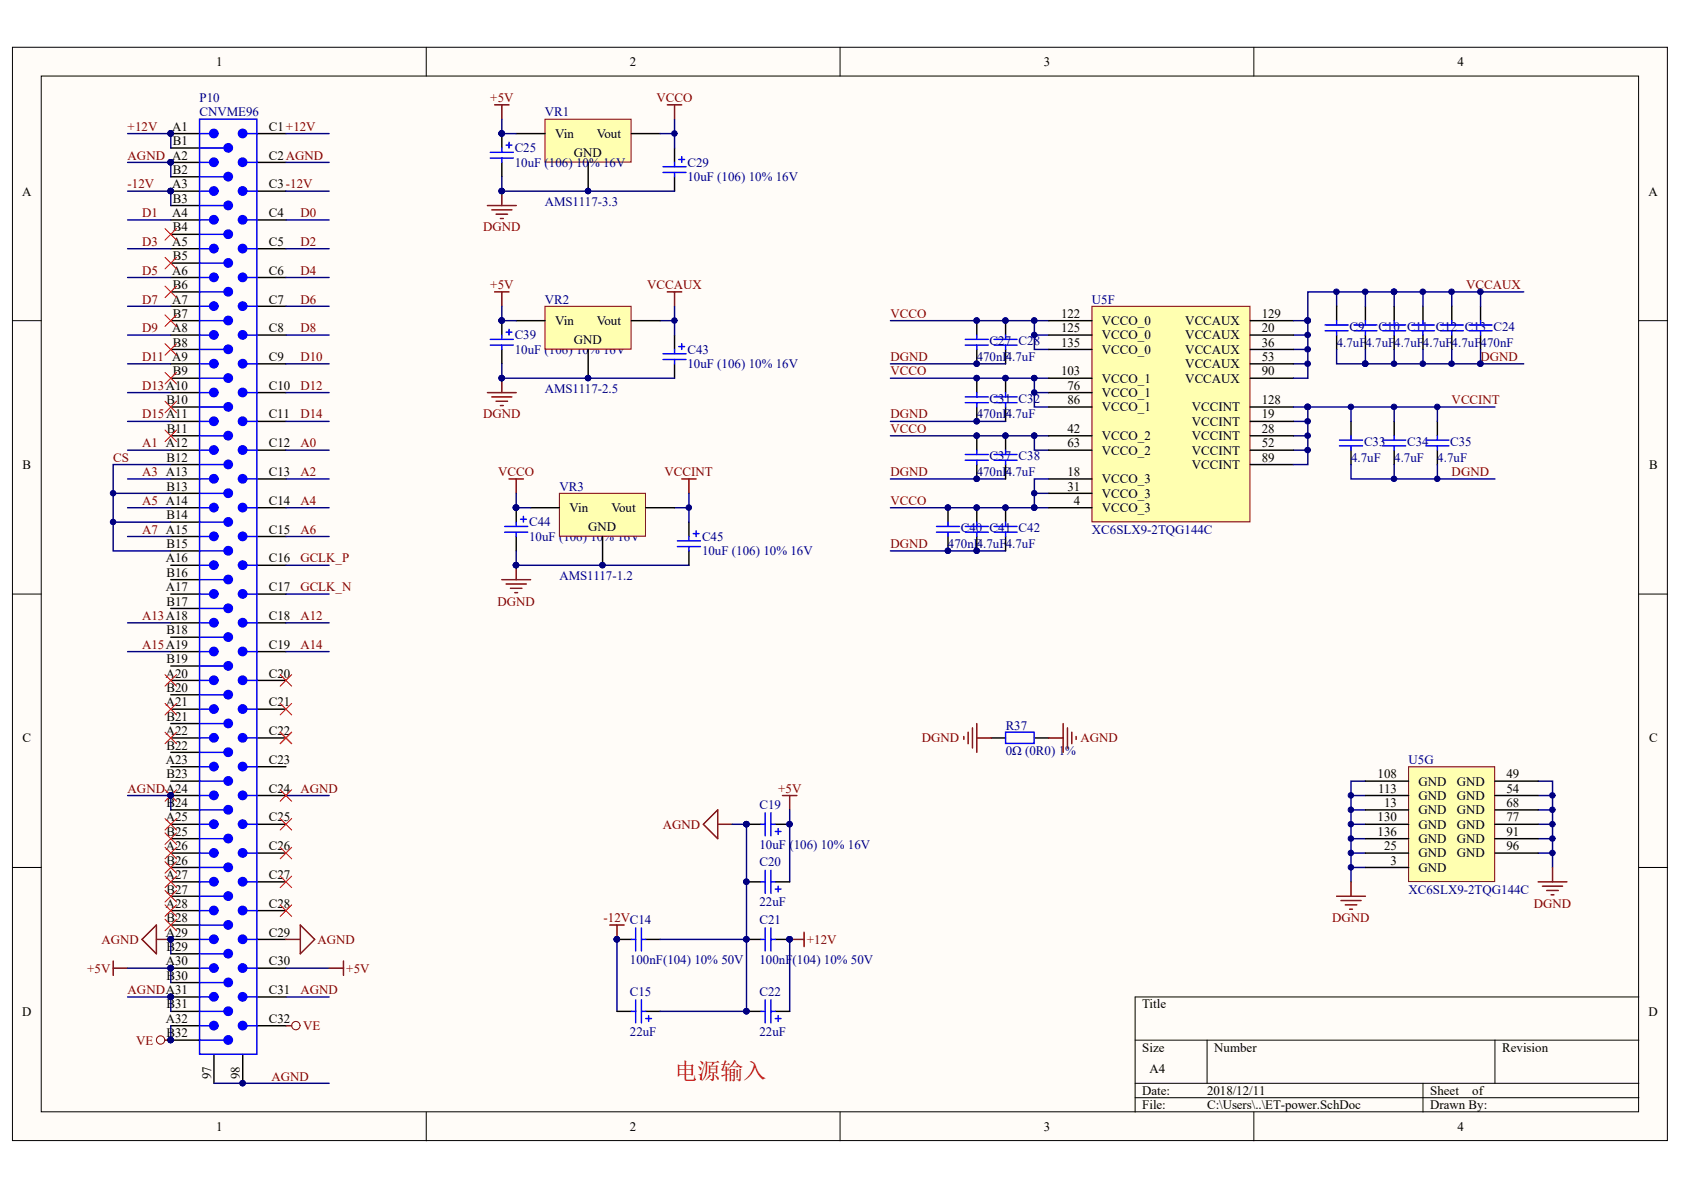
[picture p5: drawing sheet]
<svg xmlns="http://www.w3.org/2000/svg" width="297mm" height="210mm" viewBox="0 0 297 210" stroke-linecap="round" stroke-linejoin="round" font-family="sans-serif">
<defs><g id="words">
<text font-size="4.1" fill="#f00" x="119" y="190.3">电源输入</text>
<g font-size="2.3">
<text x="38.1" y="11.6">1</text>
<text x="111.1" y="11.6">2</text>
<text x="184.1" y="11.6">3</text>
<text x="257.1" y="11.6">4</text>
<text x="30.4" y="23.1">A1</text>
<text x="47.4" y="23.1">C1+12V</text>
<text x="30.5" y="25.6">B1</text>
<text x="47.4" y="28.2">C2AGND</text>
<text x="97.9" y="24.4">Vin</text>
<text x="101.2" y="27.7">GND</text>
<text x="105.3" y="24.4">Vout</text>
<text x="3.9" y="34.5">A</text>
<text x="30.4" y="33.2">A3</text>
<text x="30.5" y="30.7">B2</text>
<text x="30.5" y="35.8">B3</text>
<text x="47.4" y="33.2">C3-12V</text>
<text x="290.8" y="34.5">A</text>
<text x="30.4" y="38.3">A4</text>
<text x="30.5" y="40.8">B4</text>
<text x="47.4" y="38.3">C4</text>
<text x="30.4" y="43.4">A5</text>
<text x="30.5" y="45.9">B5</text>
<text x="47.4" y="43.4">C5</text>
<text x="30.4" y="48.4">A6</text>
<text x="30.4" y="53.5">A7</text>
<text x="30.5" y="51">B6</text>
<text x="47.4" y="48.4">C6</text>
<text x="47.4" y="53.5">C7</text>
<text x="30.4" y="58.6">A8</text>
<text x="30.5" y="56.1">B7</text>
<text x="47.4" y="58.6">C8</text>
<text x="97.9" y="57.3">Vin</text>
<text x="105.3" y="57.3">Vout</text>
<text x="187.2" y="56.1">122</text>
<text x="187.2" y="58.6">125</text>
<text x="194.4" y="57.3">VCCO_0</text>
<text x="194.4" y="59.9">VCCO_0</text>
<text x="209.1" y="57.3">VCCAUX</text>
<text x="209.1" y="59.9">VCCAUX</text>
<text x="222.6" y="56.1">129</text>
<text x="222.6" y="58.6">20</text>
<text x="30.5" y="61.1">B8</text>
<text x="47.4" y="63.7">C9</text>
<text x="101.2" y="60.6">GND</text>
<text x="187.2" y="61.1">135</text>
<text x="194.4" y="62.4">VCCO_0</text>
<text x="209.1" y="62.4">VCCAUX</text>
<text x="209.1" y="64.9">VCCAUX</text>
<text x="222.6" y="61.1">36</text>
<text x="222.6" y="63.7">53</text>
<text x="29.4" y="71.3">B10</text>
<text x="30.5" y="66.2">B9</text>
<text x="47.4" y="68.7">C10</text>
<text x="187.2" y="66.2">103</text>
<text x="188.3" y="68.7">76</text>
<text x="188.3" y="71.3">86</text>
<text x="194.4" y="67.5">VCCO_1</text>
<text x="194.4" y="70">VCCO_1</text>
<text x="209.1" y="67.5">VCCAUX</text>
<text x="222.6" y="66.2">90</text>
<text x="222.6" y="71.3">128</text>
<text x="29.4" y="76.4">B11</text>
<text x="47.4" y="73.8">C11</text>
<text x="188.3" y="76.4">42</text>
<text x="194.4" y="72.5">VCCO_1</text>
<text x="194.4" y="77.7">VCCO_2</text>
<text x="210.2" y="72.5">VCCINT</text>
<text x="210.2" y="75.1">VCCINT</text>
<text x="210.2" y="77.7">VCCINT</text>
<text x="222.6" y="73.8">19</text>
<text x="222.6" y="76.4">28</text>
<text x="4" y="82.7">B</text>
<text x="29.4" y="81.5">B12</text>
<text x="47.4" y="78.9">C12</text>
<text x="47.4" y="84">C13</text>
<text x="188.3" y="78.9">63</text>
<text x="188.3" y="84">18</text>
<text x="194.4" y="80.2">VCCO_2</text>
<text x="210.2" y="80.2">VCCINT</text>
<text x="210.2" y="82.7">VCCINT</text>
<text x="222.6" y="78.9">52</text>
<text x="222.6" y="81.5">89</text>
<text x="290.9" y="82.7">B</text>
<text x="29.4" y="86.5">B13</text>
<text x="47.4" y="89.1">C14</text>
<text x="188.3" y="86.5">31</text>
<text x="189.4" y="89.1">4</text>
<text x="194.4" y="85.3">VCCO_3</text>
<text x="194.4" y="87.8">VCCO_3</text>
<text x="29.4" y="91.6">B14</text>
<text x="47.4" y="94.1">C15</text>
<text x="100.5" y="90.3">Vin</text>
<text x="103.8" y="93.6">GND</text>
<text x="107.9" y="90.3">Vout</text>
<text x="194.4" y="90.3">VCCO_3</text>
<text x="29.2" y="99.2">A16</text>
<text x="29.4" y="96.7">B15</text>
<text x="29.4" y="101.7">B16</text>
<text x="47.4" y="99.2">C16</text>
<text x="29.2" y="104.3">A17</text>
<text x="29.4" y="106.8">B17</text>
<text x="47.4" y="104.3">C17</text>
<text x="29.4" y="111.9">B18</text>
<text x="47.4" y="109.4">C18</text>
<text x="29.2" y="119.5">A20</text>
<text x="29.4" y="117">B19</text>
<text x="47.4" y="114.4">C19</text>
<text x="47.4" y="119.5">C20</text>
<text x="29.2" y="124.6">A21</text>
<text x="29.4" y="122">B20</text>
<text x="47.4" y="124.6">C21</text>
<text x="4" y="131">C</text>
<text x="29.2" y="129.7">A22</text>
<text x="29.4" y="127.1">B21</text>
<text x="47.4" y="129.7">C22</text>
<text x="290.9" y="131">C</text>
<text x="29.2" y="134.8">A23</text>
<text x="29.4" y="132.2">B22</text>
<text x="29.4" y="137.3">B23</text>
<text x="47.4" y="134.8">C23</text>
<text x="243" y="137.3">108</text>
<text x="265.7" y="137.3">49</text>
<text x="29.4" y="142.4">B24</text>
<text x="47.4" y="139.8">C24</text>
<text x="243.1" y="139.8">113</text>
<text x="244.1" y="142.4">13</text>
<text x="250.2" y="138.6">GND</text>
<text x="250.2" y="141.1">GND</text>
<text x="250.2" y="143.6">GND</text>
<text x="256.9" y="138.6">GND</text>
<text x="256.9" y="141.1">GND</text>
<text x="256.9" y="143.6">GND</text>
<text x="265.7" y="139.8">54</text>
<text x="265.7" y="142.4">68</text>
<text x="29.2" y="144.9">A25</text>
<text x="29.2" y="150">A26</text>
<text x="29.4" y="147.4">B25</text>
<text x="47.4" y="144.9">C25</text>
<text x="47.4" y="150">C26</text>
<text x="243" y="144.9">130</text>
<text x="243" y="147.4">136</text>
<text x="244.1" y="150">25</text>
<text x="250.2" y="146.2">GND</text>
<text x="250.2" y="148.7">GND</text>
<text x="256.9" y="146.2">GND</text>
<text x="256.9" y="148.7">GND</text>
<text x="265.7" y="144.9">77</text>
<text x="265.7" y="147.4">91</text>
<text x="265.7" y="150">96</text>
<text x="29.2" y="155.1">A27</text>
<text x="29.4" y="152.5">B26</text>
<text x="47.4" y="155.1">C27</text>
<text x="245.3" y="152.5">3</text>
<text x="250.2" y="151.2">GND</text>
<text x="250.2" y="153.8">GND</text>
<text x="256.9" y="151.2">GND</text>
<text x="29.2" y="160.1">A28</text>
<text x="29.4" y="157.6">B27</text>
<text x="47.4" y="160.1">C28</text>
<text x="29.2" y="165.2">A29</text>
<text x="29.4" y="162.7">B28</text>
<text x="29.4" y="167.7">B29</text>
<text x="47.4" y="165.2">C29</text>
<text x="29.2" y="170.3">A30</text>
<text x="29.4" y="172.8">B30</text>
<text x="47.4" y="170.3">C30</text>
<text x="3.9" y="179.1">D</text>
<text x="29.4" y="177.9">B31</text>
<text x="47.4" y="175.3">C31</text>
<text x="201.5" y="177.9">Title</text>
<text x="290.8" y="179.1">D</text>
<text x="29.2" y="180.4">A32</text>
<text x="29.4" y="183">B32</text>
<text x="47.4" y="180.4">C32</text>
<text x="201.5" y="185.5">Size</text>
<text x="214.2" y="185.5">Number</text>
<text x="265" y="185.5">Revision</text>
<text x="37.3" y="190.3" transform="rotate(-90 37.3 190.3)">97</text>
<text x="42.3" y="190.3" transform="rotate(-90 42.3 190.3)">98</text>
<text x="202.7" y="189.3">A4</text>
<text x="201.5" y="193.1">Date:</text>
<text x="201.5" y="195.7">File:</text>
<text x="212.9" y="193.1">2018/12/11</text>
<text x="212.9" y="195.7">C:\Users\..\ET-power.SchDoc</text>
<text x="252.3" y="193.1">Sheet</text>
<text x="252.3" y="195.7">Drawn By:</text>
<text x="259.7" y="193.1">of</text>
<text x="38.1" y="199.5">1</text>
<text x="111.1" y="199.5">2</text>
<text x="184.1" y="199.5">3</text>
<text x="257.1" y="199.5">4</text>
</g>
<g font-size="2.3" fill="#000080">
<text x="35.2" y="18">P10</text>
<text x="35.2" y="20.5">CNVME96</text>
<text x="96.1" y="20.5">VR1</text>
<text x="90.8" y="26.9">C25</text>
<text x="90.8" y="29.4">10uF (106) ¡À10% 16V</text>
<text x="121.2" y="29.4">C29</text>
<text x="121.2" y="32">10uF (106) ¡À10% 16V</text>
<text x="96.1" y="36.3">AMS1117-3.3</text>
<text x="96.1" y="53.5">VR2</text>
<text x="192.6" y="53.5">U5F</text>
<text x="90.8" y="59.9">C39</text>
<text x="238.1" y="58.4">C9</text>
<text x="243.1" y="58.4">C10 C11 C12 C13 C24</text>
<text x="90.8" y="62.4">10uF (106) ¡À10% 16V</text>
<text x="121.2" y="62.4">C43</text>
<text x="121.2" y="64.9">10uF (106) ¡À10% 16V</text>
<text x="172.3" y="63.7">470nF4.7uF</text>
<text x="174.6" y="60.9">C27 C28</text>
<text x="235.8" y="61.1">4.7uF</text>
<text x="240.8" y="61.1">4.7uF4.7uF4.7uF4.7uF</text>
<text x="261.2" y="61.1">470nF</text>
<text x="96.1" y="69.3">AMS1117-2.5</text>
<text x="174.6" y="71">C31 C32</text>
<text x="172.3" y="73.8">470nF4.7uF</text>
<text x="172.3" y="84">470nF4.7uF</text>
<text x="174.6" y="81.2">C37 C38</text>
<text x="238.3" y="81.5">4.7uF</text>
<text x="240.6" y="78.7">C33</text>
<text x="245.9" y="81.5">4.7uF</text>
<text x="248.2" y="78.7">C34</text>
<text x="253.5" y="81.5">4.7uF</text>
<text x="255.8" y="78.7">C35</text>
<text x="98.7" y="86.5">VR3</text>
<text x="93.3" y="92.9">C44</text>
<text x="93.3" y="95.4">10uF (106) ¡À10% 16V</text>
<text x="123.8" y="95.4">C45</text>
<text x="169.5" y="93.9">C40 C41 C42</text>
<text x="192.6" y="94.1">XC6SLX9-2TQG144C</text>
<text x="123.8" y="97.9">10uF (106) ¡À10% 16V</text>
<text x="167.2" y="96.7">470nF</text>
<text x="172.3" y="96.7">4.7uF</text>
<text x="177.4" y="96.7">4.7uF</text>
<text x="98.7" y="102.3">AMS1117-1.2</text>
<text x="177.4" y="128.7">R37</text>
<text x="177.4" y="133.2">0Ω (0R0) ¡À1%</text>
<text x="248.5" y="134.8">U5G</text>
<text x="134" y="142.6">C19</text>
<text x="134" y="149.7">10uF (106) ¡À10% 16V</text>
<text x="134" y="152.8">C20</text>
<text x="134" y="159.9">22uF</text>
<text x="248.5" y="157.6">XC6SLX9-2TQG144C</text>
<text x="134" y="162.9">C21</text>
<text x="111.1" y="170">100nF(104) 10% 50V</text>
<text x="134" y="170">100nF(104) 10% 50V</text>
<text x="111.1" y="175.6">C15</text>
<text x="134" y="175.6">C22</text>
<text x="111.1" y="182.7">22uF</text>
<text x="134" y="182.7">22uF</text>
</g>
<g font-size="2.3" fill="#800000">
<text x="86.5" y="18">+5V</text>
<text x="115.8" y="18">VCCO</text>
<text x="22.5" y="23.1">+12V</text>
<text x="22.5" y="28.2">AGND A2</text>
<text x="22.5" y="33.2">-12V</text>
<text x="25.1" y="38.3">D1</text>
<text x="53" y="38.3">D0</text>
<text x="85.2" y="40.8">DGND</text>
<text x="25.1" y="43.4">D3</text>
<text x="53" y="43.4">D2</text>
<text x="25.1" y="48.4">D5</text>
<text x="25.1" y="53.5">D7</text>
<text x="53" y="48.4">D4</text>
<text x="53" y="53.5">D6</text>
<text x="86.5" y="51">+5V</text>
<text x="114.2" y="51">VCCAUX</text>
<text x="258.6" y="51">VCCAUX</text>
<text x="25.1" y="58.6">D9</text>
<text x="53" y="58.6">D8</text>
<text x="157.1" y="56.1">VCCO</text>
<text x="25.1" y="63.7">D11 A9</text>
<text x="53" y="63.7">D10</text>
<text x="157.1" y="63.7">DGND</text>
<text x="261.2" y="63.7">DGND</text>
<text x="25.1" y="68.7">D13A10</text>
<text x="53" y="68.7">D12</text>
<text x="157.1" y="66.2">VCCO</text>
<text x="256.1" y="71.3">VCCINT</text>
<text x="25.1" y="73.8">D15A11</text>
<text x="53" y="73.8">D14</text>
<text x="85.2" y="73.8">DGND</text>
<text x="157.1" y="73.8">DGND</text>
<text x="157.1" y="76.4">VCCO</text>
<text x="20" y="81.5">CS</text>
<text x="25.1" y="78.9">A1 A12</text>
<text x="25.1" y="84">A3 A13</text>
<text x="53" y="78.9">A0</text>
<text x="53" y="84">A2</text>
<text x="87.9" y="84">VCCO</text>
<text x="117.2" y="84">VCCINT</text>
<text x="157.1" y="84">DGND</text>
<text x="256.1" y="84">DGND</text>
<text x="25.1" y="89.1">A5 A14</text>
<text x="53" y="89.1">A4</text>
<text x="157.1" y="89.1">VCCO</text>
<text x="25.1" y="94.1">A7 A15</text>
<text x="53" y="94.1">A6</text>
<text x="53" y="99.2">GCLK_P</text>
<text x="157.1" y="96.7">DGND</text>
<text x="53" y="104.3">GCLK_N</text>
<text x="87.7" y="106.8">DGND</text>
<text x="25.1" y="109.4">A13A18</text>
<text x="53" y="109.4">A12</text>
<text x="25.1" y="114.4">A15A19</text>
<text x="53" y="114.4">A14</text>
<text x="162.6" y="131">DGND</text>
<text x="190.6" y="131">AGND</text>
<text x="22.5" y="139.8">AGNDA24</text>
<text x="53" y="139.8">AGND</text>
<text x="137.3" y="139.8">+5V</text>
<text x="116.9" y="146.2">AGND</text>
<text x="270.5" y="160.1">DGND</text>
<text x="17.9" y="166.5">AGND</text>
<text x="56" y="166.5">AGND</text>
<text x="106.5" y="162.7">-12VC14</text>
<text x="142.3" y="166.5">+12V</text>
<text x="235" y="162.7">DGND</text>
<text x="15.4" y="171.5">+5V</text>
<text x="61.1" y="171.5">+5V</text>
<text x="22.5" y="175.3">AGNDA31</text>
<text x="53" y="175.3">AGND</text>
<text x="24" y="184.3">VE</text>
<text x="53.5" y="181.7">VE</text>
<text x="47.9" y="190.6">AGND</text>
</g>
</g></defs>
<g fill="#fffcf8" stroke="#000" stroke-width=".18">
<path d="M2.2 8.3h291.9v192.9h-291.9z"/>
<path d="M7.3 13.4h281.7v182.7h-281.7z"/>
</g>
<g fill="none" stroke="#000" stroke-width=".18">
<path d="M75.2 8.3v5.1M148.2 8.3v5.1M221.2 8.3v5.1M2.2 56.6h5.1M289.1 56.6h5.1M2.2 104.8h5.1M289.1 104.8h5.1M2.2 153h5.1M289.1 153h5.1M289.1 175.9h-88.9v20.3M75.2 196.2v5M148.2 196.2v5"/>
<path d="M200.2 183.5h88.9M200.2 191.1h88.9M200.2 193.6h88.9M212.9 183.5v7.6M221.2 196.2v5M251 191.1v5.1M263.7 183.5v7.6"/>
</g>
<g fill="none" stroke="#000080" stroke-width=".25">
<path d="M157.1 56.6h25.4M182.5 59.1h2.5M228.1 59.1h2.6M235.8 51.5v2.5M240.8 51.5v2.5M256.1 51.5v2.5M157.1 74.3h20.3M157.1 76.9h25.4M157.1 64.2h20.3M157.1 66.7h25.4M182.5 69.3h2.5M228.1 74.3h2.6"/>
<path d="M228.1 76.9h2.6M228.1 79.4h2.6M228.1 61.6h2.6M228.1 64.2h2.6M238.3 71.8v2.5M245.9 61.6v2.6M245.9 71.8v2.5M256.1 61.6v2.6M157.1 84.5h20.3M157.1 97.2h20.3M182.5 87h2.5M182.5 89.6h2.5"/>
<path d="M238.3 81.9v2.6h25.4M245.9 81.9v2.6M240.8 137.8h-2.5v17.8M271.3 137.8h2.5v15.2M238.3 140.3h2.5M238.3 142.9h2.5M238.3 145.4h2.5M238.3 147.9h2.5M238.3 150.5h2.5M238.3 153h2.5M271.3 140.3h2.5M271.3 142.9h2.5"/>
<path d="M271.3 145.4h2.5M271.3 147.9h2.5M271.3 150.5h2.5"/>
</g>
<g fill="#000080" stroke="#000080" stroke-width=".18">
<circle cx="238.3" cy="140.3" r=".48"/>
<circle cx="238.3" cy="142.8" r=".48"/>
<circle cx="238.3" cy="145.4" r=".48"/>
<circle cx="238.3" cy="147.9" r=".48"/>
<circle cx="238.3" cy="150.4" r=".48"/>
<circle cx="238.3" cy="153" r=".48"/>
<circle cx="273.8" cy="140.3" r=".48"/>
<circle cx="273.8" cy="142.8" r=".48"/>
<circle cx="273.8" cy="145.4" r=".48"/>
<circle cx="273.8" cy="147.9" r=".48"/>
<circle cx="273.8" cy="150.4" r=".48"/>
<circle cx="230.7" cy="74.3" r=".49"/>
<circle cx="230.7" cy="76.8" r=".49"/>
<circle cx="230.7" cy="79.4" r=".49"/>
<circle cx="238.3" cy="71.8" r=".48"/>
<circle cx="245.9" cy="71.8" r=".49"/>
<circle cx="245.9" cy="84.5" r=".49"/>
<circle cx="230.7" cy="59.1" r=".49"/>
<circle cx="230.7" cy="61.6" r=".49"/>
<circle cx="230.7" cy="64.2" r=".49"/>
<circle cx="235.7" cy="51.5" r=".49"/>
<circle cx="240.8" cy="51.5" r=".49"/>
<circle cx="256" cy="51.5" r=".49"/>
<circle cx="245.9" cy="64.2" r=".49"/>
<circle cx="256" cy="64.2" r=".49"/>
<circle cx="261.1" cy="64.2" r=".49"/>
<circle cx="182.4" cy="87" r=".48"/>
<circle cx="182.4" cy="69.2" r=".48"/>
<circle cx="182.4" cy="59.1" r=".48"/>
<circle cx="182.4" cy="89.5" r=".48"/>
<circle cx="182.4" cy="76.8" r=".48"/>
<circle cx="182.4" cy="66.7" r=".48"/>
<circle cx="182.4" cy="56.5" r=".48"/>
<circle cx="177.3" cy="56.5" r=".48"/>
<circle cx="177.3" cy="66.7" r=".48"/>
<circle cx="177.3" cy="89.5" r=".48"/>
<circle cx="172.3" cy="84.5" r=".48"/>
<circle cx="172.3" cy="76.8" r=".48"/>
<circle cx="167.2" cy="97.1" r=".48"/>
<circle cx="167.2" cy="89.5" r=".48"/>
</g>
<path d="M235.8 158.1h5M236.5 158.8h3.6M237.3 159.6h2M238.3 155.6v2.5M271.3 155.6h5.1M272.1 156.3h3.5M272.8 157.1h2.1M273.6 157.8h.5M273.8 153v2.6M238.1 160.4h.5" fill="none" stroke="#800000" stroke-width=".25"/>
<g fill="none" stroke="#000" stroke-width=".25">
<path d="M177.4 56.6v2.5M240.8 54v2.6M240.8 59.1v2.5M245.9 54v2.6M245.9 59.1v2.5M256.1 54v2.6M256.1 59.1v2.5M172.3 76.9v2.5M177.4 61.6v2.6M177.4 66.7v2.6M177.4 71.8v2.5M238.3 74.3v2.6"/>
<path d="M238.3 79.4v2.5M245.9 74.3v2.6M245.9 79.4v2.5M167.2 89.6v2.5M167.2 94.6v2.6M172.3 81.9v2.6M177.4 89.6v2.5M177.4 94.6v2.6"/>
</g>
<g fill="none" stroke="#00f" stroke-width=".25">
<path d="M175.3 59.9h4.1M177.4 59.1v.8M238.8 57.3h4.1M238.8 58.3h4.1M240.8 56.6v.7M240.8 58.3v.8M243.9 57.3h4.1M243.9 58.3h4.1M245.9 56.6v.7M245.9 58.3v.8M254 57.3h4.1M254 58.3h4.1"/>
<path d="M256.1 56.6v.7M256.1 58.3v.8M172.3 79.4v.8M175.3 60.9h4.1M175.3 70h4.1M175.3 71h4.1M177.4 60.9v.7M177.4 69.3v.7M177.4 71v.8M236.3 77.6h4M236.3 78.6h4M238.3 76.9v.7"/>
<path d="M238.3 78.6v.8M243.9 77.6h4.1M243.9 78.6h4.1M245.9 76.9v.7M245.9 78.6v.8M165.2 92.9h4M165.2 93.9h4M167.2 92.1v.8M167.2 93.9v.7M170.3 80.2h4M170.3 81.2h4M172.3 81.2v.7"/>
<path d="M175.3 92.9h4.1M175.3 93.9h4.1M177.4 92.1v.8M177.4 93.9v.7"/>
</g>
<path d="M96.1 21h15.2v7.6h-15.2z" fill="#ffffb0" stroke="#800000" stroke-width=".18"/>
<g fill="none" stroke="#000" stroke-width=".25">
<path d="M88.5 23.6v2.5M88.5 28.6v2.6M91.1 23.6h5M103.7 28.6v5.1M111.4 23.6h5M119 26.1v2.5M119 31.2v2.5M88.5 56.6v2.5M119 59.1v2.5M88.5 61.6v2.6M119 64.2v2.5M91.1 89.6v2.5"/>
<path d="M91.1 94.6v2.6M121.5 92.1v2.5M121.5 97.2v2.5"/>
</g>
<g fill="#000080" stroke="#000080" stroke-width=".18">
<circle cx="103.7" cy="33.7" r=".48"/>
<circle cx="88.5" cy="23.5" r=".48"/>
<circle cx="88.5" cy="33.7" r=".48"/>
<circle cx="119" cy="23.5" r=".48"/>
<circle cx="88.5" cy="56.5" r=".48"/>
<circle cx="88.5" cy="66.7" r=".48"/>
<circle cx="119" cy="56.5" r=".48"/>
<circle cx="91" cy="89.5" r=".49"/>
<circle cx="91" cy="99.7" r=".49"/>
<circle cx="121.5" cy="89.5" r=".48"/>
</g>
<g fill="none" stroke="#00f" stroke-width=".25">
<path d="M86.5 26.9h4M86.5 27.9h4M88.5 26.1v.8M88.5 27.9v.7M89.3 25.6h1M89.8 25.1v1M117 29.4h4M117 30.4h4M119 28.6v.8M119 30.4v.8M119.7 28.1h1.1M120.3 27.6v1"/>
<path d="M86.5 59.9h4M88.5 59.1v.8M89.3 58.6h1M89.8 58.1v1M86.5 60.9h4M88.5 60.9v.7M117 62.4h4M117 63.4h4M119 61.6v.8M119 63.4v.8M119.7 61.1h1.1M120.3 60.6v1"/>
<path d="M89 92.9h4.1M89 93.9h4.1M91.1 92.1v.8M91.1 93.9v.7M91.8 91.6h1M92.3 91.1v1M119.5 95.4h4.1M119.5 96.4h4.1M121.5 94.6v.8M121.5 96.4v.8M122.3 94.1h1M122.8 93.6v1"/>
</g>
<g fill="none" stroke="#800000" stroke-width=".25">
<path d="M87.2 18.5h2.6M88.5 18.5v2.5M117.7 18.5h2.6M119 18.5v2.5M86 36.3h5.1M86.7 37h3.6M87.5 37.8h2M88.3 38.5h.5M88.5 33.7v2.6M87.2 51.5h2.6M88.5 51.5v2.5M117.7 51.5h2.6"/>
<path d="M119 51.5v2.5M86 69.3h5.1M86.7 70h3.6M87.5 70.8h2M88.3 71.5h.5M88.5 66.7v2.6M89.8 84.5h2.5M91.1 84.5v2.5M91.1 99.7v2.5M120.3 84.5h2.5M121.5 84.5v2.5M88.5 102.2h5.1"/>
<path d="M89.3 103h3.5M90 103.8h2.1M90.8 104.5h.5"/>
</g>
<path d="M116.4 23.6h2.6M119 21v5.1M116.4 56.6h2.6M119 54v5.1M119 89.6h2.5M121.5 87v5.1" fill="none" stroke="#000080" stroke-width=".25"/>
<path d="M96.1 54h15.2v7.6h-15.2z" fill="#ffffb0" stroke="#800000" stroke-width=".18"/>
<path d="M91.1 56.6h5M111.4 56.6h5M103.7 61.6v5.1M174.8 130.2h2.6M182.5 130.2h2.5M131.7 145.4h2.5M136.8 145.4h2.5M108.8 165.7h2.6M113.9 165.7h2.5M131.7 165.7h2.5M136.8 165.7h2.5" fill="none" stroke="#000" stroke-width=".25"/>
<g fill="#000080" stroke="#000080" stroke-width=".18">
<circle cx="103.7" cy="66.7" r=".48"/>
<circle cx="108.8" cy="165.7" r=".48"/>
<circle cx="131.6" cy="165.7" r=".48"/>
<circle cx="139.3" cy="165.7" r=".48"/>
<circle cx="139.3" cy="145.4" r=".48"/>
<circle cx="131.6" cy="145.4" r=".48"/>
<circle cx="245.9" cy="51.5" r=".49"/>
<circle cx="182.4" cy="76.8" r=".48"/>
<circle cx="182.4" cy="66.7" r=".48"/>
<circle cx="182.4" cy="56.5" r=".48"/>
</g>
<g fill="none" stroke="#00f" stroke-width=".25">
<path d="M177.4 129.2h5v1.9h-5zM134.2 145.4h.8M135 143.4v4M136 143.4v4M136 145.4h.8M136.8 146.7h1M137.3 146.2v1M111.4 165.7h.7M112.1 163.7v4M113.1 163.7v4M113.1 165.7h.8M134.2 165.7h.8"/>
<path d="M135 163.7v4M136 165.7h.8M136 163.7v4"/>
</g>
<path d="M185 56.6h-2.5v5h2.5M245.9 51.5h22.9M185 76.9h-2.5v2.5h2.5M185 66.7h-2.5v5.1h2.5M139.3 142.9v12.7M108.8 165.7v12.7M116.4 165.7h15.3" fill="none" stroke="#000080" stroke-width=".25"/>
<g fill="none" stroke="#800000" stroke-width=".25">
<path d="M170 129.9v.5M170.8 129.2v2M171.5 128.4v3.5M172.3 127.6v5.1M172.3 130.2h2.5M185 130.2h2.5M187.5 127.6v5.1M188.3 128.4v3.5M189.1 129.2v2M189.8 129.9v.5M124.1 145.4l2.5-2.5v5zM126.6 145.4h2.5"/>
<path d="M138 140.3h2.6M139.3 140.3v2.6M139.3 165.7h2.5M141.8 164.4v2.6"/>
</g>
<path d="M98.7 87h15.2v7.6h-15.2z" fill="#ffffb0" stroke="#800000" stroke-width=".18"/>
<g fill="none" stroke="#000" stroke-width=".25">
<path d="M30.1 23.6h5.1M30.1 28.6h5.1M30.1 33.7h5.1M30.1 38.8h5.1M30.1 26.1h5.1M30.1 31.2h5.1M30.1 36.3h5.1M45.4 23.6h5M45.4 28.6h5M45.4 33.7h5M45.4 38.8h5M30.1 43.9h5.1"/>
<path d="M30.1 48.9h5.1M30.1 54h5.1M30.1 59.1h5.1M30.1 41.3h5.1M30.1 46.4h5.1M30.1 51.5h5.1M30.1 56.6h5.1M45.4 43.9h5M45.4 48.9h5M45.4 54h5M45.4 59.1h5M30.1 64.2h5.1"/>
<path d="M30.1 69.3h5.1M30.1 74.3h5.1M30.1 79.4h5.1M30.1 61.6h5.1M30.1 66.7h5.1M30.1 71.8h5.1M30.1 76.9h5.1M45.4 64.2h5M45.4 69.3h5M45.4 74.3h5M45.4 79.4h5M30.1 89.6h5.1"/>
<path d="M30.1 84.5h5.1M30.1 94.6h5.1M30.1 99.7h5.1M30.1 81.9h5.1M30.1 87h5.1M30.1 92.1h5.1M30.1 97.2h5.1M45.4 89.6h5M45.4 84.5h5M45.4 94.6h5M45.4 99.7h5M93.6 89.6h5.1"/>
<path d="M106.3 94.6v5.1M113.9 89.6h5.1M30.1 104.8h5.1M30.1 109.9h5.1M30.1 114.9h5.1M30.1 102.2h5.1M30.1 107.3h5.1M30.1 112.4h5.1M30.1 117.5h5.1M45.4 104.8h5M45.4 109.9h5M45.4 114.9h5"/>
<path d="M30.1 120h5.1M30.1 125.1h5.1M30.1 130.2h5.1M30.1 135.2h5.1M30.1 122.6h5.1M30.1 127.6h5.1M30.1 132.7h5.1M30.1 137.8h5.1M45.4 120h5M45.4 125.1h5M45.4 130.2h5M45.4 135.2h5"/>
<path d="M30.1 140.3h5.1M30.1 145.4h5.1M30.1 150.5h5.1M30.1 155.6h5.1M30.1 142.9h5.1M30.1 147.9h5.1M30.1 153h5.1M30.1 158.1h5.1M45.4 140.3h5M45.4 145.4h5M45.4 150.5h5M45.4 155.6h5"/>
<path d="M30.1 160.6h5.1M30.1 165.7h5.1M30.1 170.8h5.1M30.1 175.9h5.1M30.1 163.2h5.1M30.1 168.2h5.1M30.1 173.3h5.1M30.1 178.4h5.1M45.4 160.6h5M45.4 165.7h5M45.4 170.8h5M45.4 175.9h5"/>
<path d="M30.1 180.9h5.1M30.1 183.5h5.1M37.7 186v5.1M42.8 186v5.1M45.4 180.9h5"/>
</g>
<g fill="#000080" stroke="#000080" stroke-width=".18">
<circle cx="106.3" cy="99.7" r=".48"/>
<circle cx="108.8" cy="165.7" r=".48"/>
<circle cx="30.1" cy="23.5" r=".48"/>
<circle cx="30.1" cy="28.6" r=".48"/>
<circle cx="30.1" cy="33.7" r=".48"/>
<circle cx="30.1" cy="140.3" r=".48"/>
<circle cx="30.1" cy="165.7" r=".48"/>
<circle cx="30.1" cy="170.8" r=".48"/>
<circle cx="30.1" cy="175.8" r=".48"/>
<circle cx="30.1" cy="183.4" r=".48"/>
<circle cx="42.8" cy="191.1" r=".48"/>
<circle cx="19.9" cy="87" r=".48"/>
<circle cx="19.9" cy="92.1" r=".48"/>
</g>
<path d="M20 170.8h2.5M20 169.5v2.5M25 165.7l2.6-2.5v5zM27.6 165.7h2.5M50.4 165.7h2.6M53 163.2l2.5 2.5-2.5 2.5zM58.1 170.8h2.5M60.6 169.5v2.5M107.6 163.2h2.5M108.8 163.2v2.5M29.1 183.5h1M50.4 180.9h1" fill="none" stroke="#800000" stroke-width=".25"/>
<g fill="none" stroke="#00f" stroke-width=".25">
<path d="M35.2 21h10.1v165h-10.1zM35.2 26.1h4.3M35.2 33.7h1.8M35.2 28.6h1.8M35.2 23.6h1.8M35.2 38.8h1.8M35.2 31.2h4.3M35.2 36.3h4.3M43.6 33.7h1.8M43.6 28.6h1.8M43.6 23.6h1.8M43.6 38.8h1.8"/>
<path d="M35.2 43.9h1.8M35.2 48.9h1.8M35.2 54h1.8M35.2 59.1h1.8M35.2 41.3h4.3M35.2 46.4h4.3M35.2 51.5h4.3M35.2 56.6h4.3M43.6 43.9h1.8M43.6 48.9h1.8M43.6 54h1.8M43.6 59.1h1.8"/>
<path d="M35.2 64.2h1.8M35.2 69.3h1.8M35.2 74.3h1.8M35.2 79.4h1.8M35.2 61.6h4.3M35.2 66.7h4.3M35.2 71.8h4.3M35.2 76.9h4.3M43.6 64.2h1.8M43.6 69.3h1.8M43.6 74.3h1.8M43.6 79.4h1.8"/>
<path d="M35.2 84.5h1.8M35.2 81.9h4.3M35.2 87h4.3M35.2 92.1h4.3M35.2 97.2h4.3M35.2 99.7h1.8M35.2 89.6h1.8M35.2 94.6h1.8M43.6 84.5h1.8M43.6 99.7h1.8M43.6 89.6h1.8M43.6 94.6h1.8"/>
<path d="M35.2 102.2h4.3M35.2 107.3h4.3M35.2 112.4h4.3M35.2 117.5h4.3M35.2 104.8h1.8M35.2 109.9h1.8M35.2 114.9h1.8M43.6 104.8h1.8M43.6 109.9h1.8M43.6 114.9h1.8M35.2 122.6h4.3M35.2 127.6h4.3"/>
<path d="M35.2 132.7h4.3M35.2 137.8h4.3M35.2 120h1.8M35.2 130.2h1.8M35.2 125.1h1.8M35.2 135.2h1.8M43.6 120h1.8M43.6 130.2h1.8M43.6 125.1h1.8M43.6 135.2h1.8M35.2 142.9h4.3M35.2 147.9h4.3"/>
<path d="M35.2 153h4.3M35.2 158.1h4.3M35.2 145.4h1.8M35.2 140.3h1.8M35.2 150.5h1.8M35.2 155.6h1.8M43.6 145.4h1.8M43.6 140.3h1.8M43.6 150.5h1.8M43.6 155.6h1.8M35.2 163.2h4.3M35.2 168.2h4.3"/>
<path d="M35.2 173.3h4.3M35.2 178.4h4.3M35.2 160.6h1.8M35.2 165.7h1.8M35.2 175.9h1.8M35.2 170.8h1.8M43.6 160.6h1.8M43.6 165.7h1.8M43.6 175.9h1.8M43.6 170.8h1.8M35.2 183.5h4.3M35.2 180.9h1.8"/>
<path d="M43.6 180.9h1.8"/>
</g>
<g fill="#00f" stroke="#00f" stroke-width=".25">
<circle cx="42.8" cy="23.5" r=".74"/>
<circle cx="37.7" cy="23.5" r=".74"/>
<circle cx="40.3" cy="26.1" r=".74"/>
<circle cx="42.8" cy="28.6" r=".74"/>
<circle cx="37.7" cy="28.6" r=".74"/>
<circle cx="40.3" cy="31.2" r=".74"/>
<circle cx="42.8" cy="33.7" r=".74"/>
<circle cx="37.7" cy="33.7" r=".74"/>
<circle cx="40.3" cy="36.2" r=".74"/>
<circle cx="42.8" cy="38.8" r=".74"/>
<circle cx="37.7" cy="38.8" r=".74"/>
<circle cx="40.3" cy="41.3" r=".74"/>
<circle cx="42.8" cy="43.8" r=".74"/>
<circle cx="37.7" cy="43.8" r=".74"/>
<circle cx="40.3" cy="46.4" r=".74"/>
<circle cx="42.8" cy="48.9" r=".74"/>
<circle cx="37.7" cy="48.9" r=".74"/>
<circle cx="40.3" cy="51.5" r=".74"/>
<circle cx="42.8" cy="54" r=".74"/>
<circle cx="37.7" cy="54" r=".74"/>
<circle cx="40.3" cy="56.5" r=".74"/>
<circle cx="42.8" cy="59.1" r=".74"/>
<circle cx="37.7" cy="59.1" r=".74"/>
<circle cx="40.3" cy="61.6" r=".74"/>
<circle cx="42.8" cy="64.2" r=".74"/>
<circle cx="37.7" cy="64.2" r=".74"/>
<circle cx="40.3" cy="66.7" r=".74"/>
<circle cx="42.8" cy="69.2" r=".74"/>
<circle cx="37.7" cy="69.2" r=".74"/>
<circle cx="40.3" cy="71.8" r=".74"/>
<circle cx="42.8" cy="74.3" r=".74"/>
<circle cx="37.7" cy="74.3" r=".74"/>
<circle cx="40.3" cy="76.8" r=".74"/>
<circle cx="42.8" cy="79.4" r=".74"/>
<circle cx="37.7" cy="79.4" r=".74"/>
<circle cx="40.3" cy="81.9" r=".74"/>
<circle cx="42.8" cy="84.5" r=".74"/>
<circle cx="37.7" cy="84.5" r=".74"/>
<circle cx="40.3" cy="87" r=".74"/>
<circle cx="42.8" cy="89.5" r=".74"/>
<circle cx="37.7" cy="89.5" r=".74"/>
<circle cx="40.3" cy="92.1" r=".74"/>
<circle cx="42.8" cy="94.6" r=".74"/>
<circle cx="37.7" cy="94.6" r=".74"/>
<circle cx="40.3" cy="97.1" r=".74"/>
<circle cx="42.8" cy="99.7" r=".74"/>
<circle cx="37.7" cy="99.7" r=".74"/>
<circle cx="40.3" cy="102.2" r=".74"/>
<circle cx="42.8" cy="104.8" r=".74"/>
<circle cx="37.7" cy="104.8" r=".74"/>
<circle cx="40.3" cy="107.3" r=".74"/>
<circle cx="42.8" cy="109.8" r=".74"/>
<circle cx="37.7" cy="109.8" r=".74"/>
<circle cx="40.3" cy="112.4" r=".74"/>
<circle cx="42.8" cy="114.9" r=".74"/>
<circle cx="37.7" cy="114.9" r=".74"/>
<circle cx="40.3" cy="117.5" r=".74"/>
<circle cx="42.8" cy="120" r=".74"/>
<circle cx="37.7" cy="120" r=".74"/>
<circle cx="40.3" cy="122.5" r=".74"/>
<circle cx="42.8" cy="125.1" r=".74"/>
<circle cx="37.7" cy="125.1" r=".74"/>
<circle cx="40.3" cy="127.6" r=".74"/>
<circle cx="42.8" cy="130.1" r=".74"/>
<circle cx="37.7" cy="130.1" r=".74"/>
<circle cx="40.3" cy="132.7" r=".74"/>
<circle cx="42.8" cy="135.2" r=".74"/>
<circle cx="37.7" cy="135.2" r=".74"/>
<circle cx="40.3" cy="137.8" r=".74"/>
<circle cx="42.8" cy="140.3" r=".74"/>
<circle cx="37.7" cy="140.3" r=".74"/>
<circle cx="40.3" cy="142.8" r=".74"/>
<circle cx="42.8" cy="145.4" r=".74"/>
<circle cx="37.7" cy="145.4" r=".74"/>
<circle cx="40.3" cy="147.9" r=".74"/>
<circle cx="42.8" cy="150.4" r=".74"/>
<circle cx="37.7" cy="150.4" r=".74"/>
<circle cx="40.3" cy="153" r=".74"/>
<circle cx="42.8" cy="155.5" r=".74"/>
<circle cx="37.7" cy="155.5" r=".74"/>
<circle cx="40.3" cy="158.1" r=".74"/>
<circle cx="42.8" cy="160.6" r=".74"/>
<circle cx="37.7" cy="160.6" r=".74"/>
<circle cx="40.3" cy="163.1" r=".74"/>
<circle cx="42.8" cy="165.7" r=".74"/>
<circle cx="37.7" cy="165.7" r=".74"/>
<circle cx="40.3" cy="168.2" r=".74"/>
<circle cx="42.8" cy="170.8" r=".74"/>
<circle cx="37.7" cy="170.8" r=".74"/>
<circle cx="40.3" cy="173.3" r=".74"/>
<circle cx="42.8" cy="175.8" r=".74"/>
<circle cx="37.7" cy="175.8" r=".74"/>
<circle cx="40.3" cy="178.4" r=".74"/>
<circle cx="42.8" cy="180.9" r=".74"/>
<circle cx="37.7" cy="180.9" r=".74"/>
<circle cx="40.3" cy="183.4" r=".74"/>
</g>
<g fill="none" stroke="#000080" stroke-width=".25">
<path d="M22.5 38.8h7.6M50.4 23.6h7.7M50.4 28.6h7.7M50.4 33.7h7.7M50.4 38.8h7.7M22.5 43.9h7.6M22.5 48.9h7.6M22.5 54h7.6M22.5 59.1h7.6M50.4 43.9h7.7M50.4 48.9h7.7M50.4 54h7.7"/>
<path d="M50.4 59.1h7.7M22.5 64.2h7.6M22.5 74.3h7.6M22.5 69.3h7.6M22.5 79.4h7.6M50.4 64.2h7.7M50.4 74.3h7.7M50.4 79.4h7.7M20 87h10.1M20 92.1h10.1M22.5 89.6h7.6M22.5 94.6h7.6"/>
<path d="M22.5 84.5h7.6M30.1 81.9h-10.1v15.3h10.1M50.4 89.6h7.7M50.4 94.6h7.7M50.4 99.7h7.7M50.4 84.5h7.7M22.5 109.9h7.6M22.5 114.9h7.6M50.4 109.9h7.7M50.4 114.9h7.7M50.4 104.8h7.7M50.4 140.3h7.7"/>
<path d="M30.1 165.7v2.5M50.4 175.9h7.7M50.4 170.8h7.7M30.1 180.9v2.6M37.7 191.1h20.4"/>
</g>
<g fill="none" stroke="#f00" stroke-width=".18">
<path d="M29.1 40.3l2 2M29.1 45.4l2 2M29.1 50.5l2 2M29.1 55.5l2 2.1M31.1 40.3l-2 2M31.1 45.4l-2 2M31.1 50.5l-2 2M31.1 55.5l-2 2.1M29.1 60.6l2 2.1M29.1 65.7l2 2M29.1 70.8l2 2M29.1 75.9l2 2"/>
<path d="M31.1 60.6l-2 2.1M31.1 65.7l-2 2M31.1 70.8l-2 2M31.1 75.9l-2 2M29.1 119l2 2M31.1 119l-2 2M49.4 119l2 2M51.4 119l-2 2M29.1 124.1l2 2M29.1 129.2l2 2M29.1 139.3l2 2M31.1 139.3l-2 2"/>
<path d="M31.1 124.1l-2 2M31.1 129.2l-2 2M49.4 124.1l2 2M49.4 129.2l2 2M49.4 139.3l2 2M51.4 124.1l-2 2M51.4 129.2l-2 2M51.4 139.3l-2 2M29.1 144.4l2 2M29.1 146.9l2 2.1M29.1 149.5l2 2M29.1 152l2 2"/>
<path d="M29.1 154.5l2 2.1M29.1 157.1l2 2M29.1 159.6l2 2M31.1 144.4l-2 2M31.1 149.5l-2 2M31.1 146.9l-2 2.1M31.1 152l-2 2M31.1 154.5l-2 2.1M31.1 157.1l-2 2M31.1 159.6l-2 2M49.4 159.6l2 2M49.4 154.5l2 2.1"/>
<path d="M49.4 149.5l2 2M49.4 144.4l2 2M51.4 159.6l-2 2M51.4 154.5l-2 2.1M51.4 149.5l-2 2M51.4 144.4l-2 2M29.1 162.1l2 2.1M31.1 162.1l-2 2.1"/>
</g>
<g fill="none" stroke="#800000" stroke-width=".18">
<circle cx="28.3" cy="183.4" r=".74"/>
<circle cx="52.2" cy="180.9" r=".74"/>
</g>
<path d="M248.5 135.2h15.1v20.3h-15.1z" fill="#ffffb0" stroke="#800000" stroke-width=".18"/>
<g fill="none" stroke="#000" stroke-width=".25">
<path d="M240.8 137.8h7.7M263.7 137.8h7.6M240.8 140.3h7.7M240.8 142.9h7.7M240.8 145.4h7.7M240.8 147.9h7.7M240.8 150.5h7.7M240.8 153h7.7M263.7 140.3h7.6M263.7 142.9h7.6M263.7 145.4h7.6M263.7 147.9h7.6"/>
<path d="M263.7 150.5h7.6"/>
</g>
<path d="M192.6 54h27.9v38h-27.9z" fill="#ffffb0" stroke="#800000" stroke-width=".18"/>
<g fill="none" stroke="#000" stroke-width=".25">
<path d="M172.3 56.6v2.5M185 56.6h7.6M185 59.1h7.6M220.5 56.6h7.6M220.5 59.1h7.6M235.8 54v2.6M235.8 59.1v2.5M251 54v2.6M251 59.1v2.5M261.2 54v2.6M261.2 59.1v2.5M172.3 61.6v2.6"/>
<path d="M172.3 66.7v2.6M172.3 71.8v2.5M177.4 76.9v2.5M185 61.6h7.6M185 66.7h7.6M185 71.8h7.6M185 76.9h7.6M185 79.4h7.6M185 69.3h7.6M220.5 61.6h7.6M220.5 64.2h7.6M220.5 66.7h7.6"/>
<path d="M220.5 71.8h7.6M220.5 74.3h7.6M220.5 76.9h7.6M220.5 79.4h7.6M253.5 74.3v2.6M253.5 79.4v2.5M172.3 89.6v2.5M172.3 94.6v2.6M177.4 81.9v2.6M185 84.5h7.6M185 87h7.6M185 89.6h7.6"/>
<path d="M220.5 81.9h7.6M131.7 155.6h2.5M136.8 155.6h2.5M108.8 178.4h2.6M113.9 178.4h2.5M131.7 178.4h2.5M136.8 178.4h2.5"/>
</g>
<g fill="none" stroke="#000080" stroke-width=".25">
<path d="M22.5 23.6h7.6v2.5M22.5 33.7h7.6v2.6M22.5 28.6h7.6v2.6M88.5 21v2.6h2.6M88.5 31.2v2.5h30.5M88.5 54v2.6h2.6M228.1 56.6h2.6M230.7 56.6v10.1h-2.6M245.9 54v-2.5h-15.2v5.1M251 51.5v2.5M261.2 51.5v2.5M50.4 69.3h7.7"/>
<path d="M88.5 64.2v2.5h30.5M228.1 71.8h35.6M230.7 71.8v10.1h-2.6M235.8 61.6v2.6h5M240.8 64.2h28M240.8 61.6v2.6M251 61.6v2.6M253.5 71.8v2.5M261.2 61.6v2.6M91.1 87v2.6h2.5M91.1 97.2v2.5h30.4M185 84.5h-2.5v5.1h-25.4"/>
<path d="M253.5 81.9v2.6M22.5 140.3h7.6v2.6M129.1 145.4h2.6v33h-15.3M22.5 170.8h7.6v2.5M22.5 175.9h7.6v2.5M139.3 165.7v12.7"/>
</g>
<g fill="#000080" stroke="#000080" stroke-width=".18">
<circle cx="88.5" cy="23.5" r=".48"/>
<circle cx="88.5" cy="33.7" r=".48"/>
<circle cx="91" cy="89.5" r=".49"/>
<circle cx="91" cy="99.7" r=".49"/>
<circle cx="88.5" cy="56.5" r=".48"/>
<circle cx="88.5" cy="66.7" r=".48"/>
<circle cx="131.6" cy="145.4" r=".48"/>
<circle cx="139.3" cy="165.7" r=".48"/>
<circle cx="30.1" cy="23.5" r=".48"/>
<circle cx="30.1" cy="33.7" r=".48"/>
<circle cx="30.1" cy="28.6" r=".48"/>
<circle cx="30.1" cy="170.8" r=".48"/>
<circle cx="30.1" cy="175.8" r=".48"/>
<circle cx="30.1" cy="140.3" r=".48"/>
<circle cx="230.7" cy="56.5" r=".49"/>
<circle cx="230.7" cy="71.8" r=".49"/>
<circle cx="245.9" cy="51.5" r=".49"/>
<circle cx="172.3" cy="74.3" r=".48"/>
<circle cx="172.3" cy="66.7" r=".48"/>
<circle cx="172.3" cy="64.2" r=".48"/>
<circle cx="172.3" cy="56.5" r=".48"/>
<circle cx="240.8" cy="64.2" r=".49"/>
<circle cx="251" cy="51.5" r=".49"/>
<circle cx="251" cy="64.2" r=".49"/>
<circle cx="177.3" cy="76.8" r=".48"/>
<circle cx="182.4" cy="89.5" r=".48"/>
<circle cx="172.3" cy="97.1" r=".48"/>
<circle cx="172.3" cy="89.5" r=".48"/>
<circle cx="253.5" cy="71.8" r=".48"/>
<circle cx="253.5" cy="84.5" r=".48"/>
<circle cx="261.1" cy="51.5" r=".49"/>
<circle cx="261.1" cy="64.2" r=".49"/>
<circle cx="131.6" cy="155.5" r=".48"/>
<circle cx="131.6" cy="178.4" r=".48"/>
</g>
<g fill="none" stroke="#00f" stroke-width=".25">
<path d="M170.3 59.9h4M172.3 59.1v.8M233.7 57.3h4.1M233.7 58.3h4.1M235.8 56.6v.7M235.8 58.3v.8M249 57.3h4M249 58.3h4M251 56.6v.7M251 58.3v.8M259.1 57.3h4.1M259.1 58.3h4.1"/>
<path d="M261.2 56.6v.7M261.2 58.3v.8M170.3 70h4M170.3 71h4M170.3 60.9h4M172.3 60.9v.7M172.3 69.3v.7M172.3 71v.8M177.4 79.4v.8M251.5 77.6h4.1M251.5 78.6h4.1M253.5 76.9v.7"/>
<path d="M253.5 78.6v.8M170.3 92.9h4M170.3 93.9h4M172.3 92.1v.8M172.3 93.9v.7M175.3 80.2h4.1M175.3 81.2h4.1M177.4 81.2v.7M134.2 155.6h.8M135 153.5v4.1M136 153.5v4.1M136 155.6h.8"/>
<path d="M136.8 156.8h1M137.3 156.3v1M111.4 178.4h.7M112.1 176.4v4M113.1 176.4v4M113.1 178.4h.8M113.9 179.7h1M114.4 179.2v1M134.2 178.4h.8M135 176.4v4M136 178.4h.8M136 176.4v4"/>
<path d="M136.8 179.7h1M137.3 179.2v1"/>
</g>
<use href="#words"/>
</svg>
